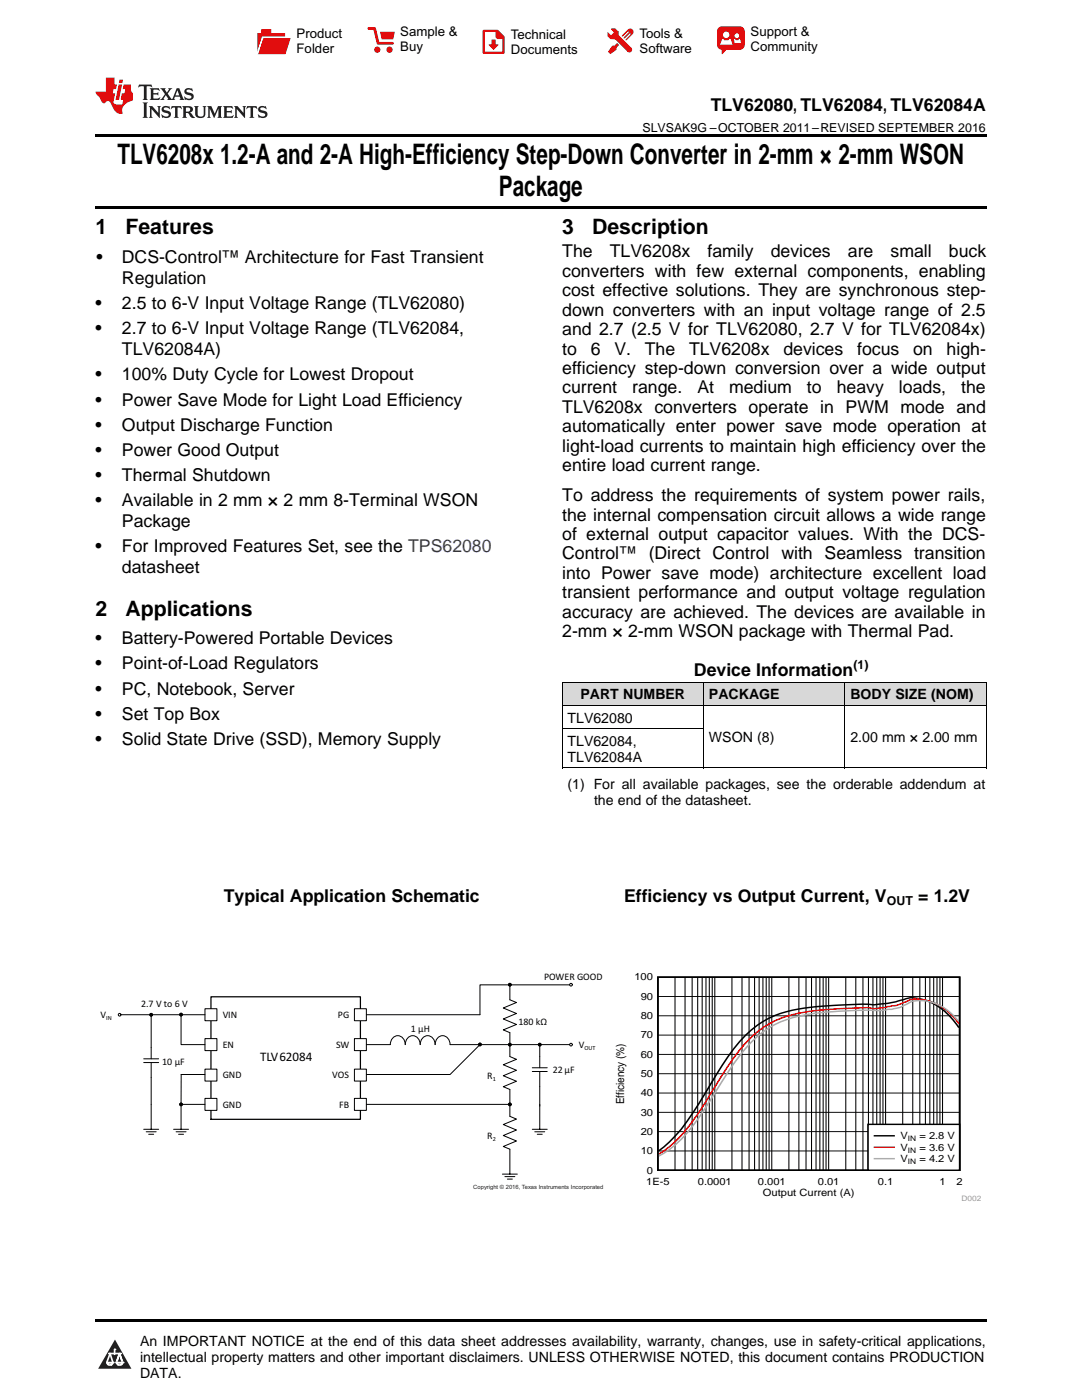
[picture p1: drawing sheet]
<svg xmlns="http://www.w3.org/2000/svg" width="216mm" height="279mm" viewBox="0 0 216 279" stroke-linecap="round" stroke-linejoin="round" font-family="sans-serif">
<defs><g id="words">
<g font-size="5.6">
<text x="23.4" y="32.8">TLV6208x 1.2-A and 2-A High-Efficiency Step-Down Converter in 2-mm × 2-mm WSON</text>
<text x="99.6" y="39.2">Package</text>
</g>
<g font-size="4.2">
<text x="19" y="46.7">1</text>
<text x="25" y="46.7">Features</text>
<text x="112.2" y="46.7">3</text>
<text x="118.2" y="46.7">Description</text>
<text x="19" y="122.9">2</text>
<text x="25" y="122.9">Applications</text>
</g>
<g font-size="3.5">
<text x="141.8" y="22.2">TLV62080, TLV62084, TLV62084A</text>
<text x="19.2" y="52.4">•</text>
<text x="24.3" y="52.4">DCS-Control™ Architecture for Fast Transient</text>
<text x="112.2" y="51.4">The</text>
<text x="121.7" y="51.4">TLV6208x</text>
<text x="141.2" y="51.4">family</text>
<text x="153.8" y="51.4">devices</text>
<text x="169.2" y="51.4">are</text>
<text x="177.7" y="51.4">small</text>
<text x="189.4" y="51.4">buck</text>
<text x="24.3" y="56.7">Regulation</text>
<text x="112.2" y="55.2">converters with few external components, enabling</text>
<text x="112.2" y="59.1">cost effective solutions. They are synchronous step-</text>
<text x="19" y="61.7">•</text>
<text x="24.3" y="61.7">2.5 to 6-V Input Voltage Range (TLV62080)</text>
<text x="112.2" y="63">down converters with an input voltage range of 2.5</text>
<text x="19" y="66.7">•</text>
<text x="24.3" y="66.7">2.7 to 6-V Input Voltage Range (TLV62084,</text>
<text x="24.3" y="70.9">TLV62084A)</text>
<text x="112.2" y="66.9">and 2.7 (2.5 V for TLV62080, 2.7 V for TLV62084x)</text>
<text x="112.2" y="70.8">to</text>
<text x="117.9" y="70.8">6</text>
<text x="122.6" y="70.8">V.</text>
<text x="128.7" y="70.8">The</text>
<text x="137.5" y="70.8">TLV6208x</text>
<text x="156.3" y="70.8">devices</text>
<text x="171" y="70.8">focus</text>
<text x="182.2" y="70.8">on</text>
<text x="188.9" y="70.8">high-</text>
<text x="19" y="75.9">•</text>
<text x="24.3" y="75.9">100% Duty Cycle for Lowest Dropout</text>
<text x="112.2" y="74.6">efficiency step-down conversion over a wide output</text>
<text x="19" y="80.9">•</text>
<text x="24.3" y="80.9">Power Save Mode for Light Load Efficiency</text>
<text x="112.2" y="78.5">current</text>
<text x="112.2" y="82.4">TLV6208x converters operate in PWM mode and</text>
<text x="126.2" y="78.5">range.</text>
<text x="139.2" y="78.5">At</text>
<text x="145.5" y="78.5">medium</text>
<text x="161" y="78.5">to</text>
<text x="167" y="78.5">heavy</text>
<text x="179.4" y="78.5">loads,</text>
<text x="191.8" y="78.5">the</text>
<text x="19" y="85.9">•</text>
<text x="24.3" y="85.9">Output Discharge Function</text>
<text x="112.2" y="86.3">automatically enter power save mode operation at</text>
<text x="19" y="90.9">•</text>
<text x="19" y="96">•</text>
<text x="24.3" y="90.9">Power Good Output</text>
<text x="24.3" y="96">Thermal Shutdown</text>
<text x="112.2" y="90.2">light-load currents to maintain high efficiency over the</text>
<text x="112.2" y="94.1">entire load current range.</text>
<text x="19" y="101">•</text>
<text x="24.3" y="101">Available in 2 mm × 2 mm 8-Terminal WSON</text>
<text x="112.2" y="100">To address the requirements of system power rails,</text>
<text x="24.3" y="105.2">Package</text>
<text x="112.2" y="103.9">the internal compensation circuit allows a wide range</text>
<text x="112.2" y="107.8">of external output capacitor values. With the DCS-</text>
<text x="19" y="110.2">•</text>
<text x="24.3" y="110.2">For Improved Features Set, see the TPS62080</text>
<text x="112.2" y="111.7">Control™ (Direct Control with Seamless transition</text>
<text x="24.3" y="114.4">datasheet</text>
<text x="112.2" y="115.5">into Power save mode) architecture excellent load</text>
<text x="112.2" y="119.4">transient performance and output voltage regulation</text>
<text x="112.2" y="123.3">accuracy are achieved. The devices are available in</text>
<text x="19" y="128.6">•</text>
<text x="24.3" y="128.6">Battery-Powered Portable Devices</text>
<text x="112.2" y="127.2">2-mm × 2-mm WSON package with Thermal Pad.</text>
<text x="19" y="133.6">•</text>
<text x="24.3" y="133.6">Point-of-Load Regulators</text>
<text x="138.5" y="134.9">Device Information</text>
<text x="19" y="138.6">•</text>
<text x="19" y="143.6">•</text>
<text x="24.3" y="138.6">PC, Notebook, Server</text>
<text x="24.3" y="143.6">Set Top Box</text>
<text x="19" y="148.6">•</text>
<text x="24.3" y="148.6">Solid State Drive (SSD), Memory Supply</text>
<text x="44.7" y="179.9">Typical Application Schematic</text>
<text x="124.5" y="179.9">Efficiency vs Output Current, V</text>
<text x="183.2" y="179.9">= 1.2V</text>
</g>
<g font-size="2.8">
<text x="115.8" y="139.6">PART NUMBER</text>
<text x="141.5" y="139.6">PACKAGE</text>
<text x="169.7" y="139.6">BODY SIZE (NOM)</text>
<text x="113.2" y="144.2">TLV62080</text>
<text x="113.2" y="148.9">TLV62084,</text>
<text x="141.5" y="148.1">WSON (8)</text>
<text x="169.7" y="148.1">2.00 mm × 2.00 mm</text>
<text x="113.2" y="152">TLV62084A</text>
<text x="113.2" y="157.6">(1) For all available packages, see the orderable addendum at</text>
<text x="118.5" y="160.7">the end of the datasheet.</text>
<text x="27.9" y="268.6">An IMPORTANT NOTICE at the end of this data sheet addresses availability, warranty, changes, use in safety-critical applications,</text>
<text x="27.9" y="271.8">intellectual property matters and other important disclaimers. UNLESS OTHERWISE NOTED, this document contains PRODUCTION</text>
<text x="27.9" y="275">DATA.</text>
</g>
<g font-size="2.6">
<text x="59.2" y="7.6">Product</text>
<text x="59.2" y="10.6">Folder</text>
<text x="79.9" y="7.3">Sample &amp;</text>
<text x="79.9" y="10.2">Buy</text>
<text x="101.9" y="7.8">Technical</text>
<text x="101.9" y="10.8">Documents</text>
<text x="127.6" y="7.6">Tools &amp;</text>
<text x="127.6" y="10.6">Software</text>
<text x="149.8" y="7.2">Support &amp;</text>
<text x="149.8" y="10.2">Community</text>
<text x="51.9" y="211.8">TLV62084</text>
</g>
<g font-size="2.5">
<text x="128.2" y="26.3">SLVSAK9G –OCTOBER 2011–REVISED SEPTEMBER 2016</text>
<text x="170.3" y="133.5">(1)</text>
<text x="177" y="180.6">OUT</text>
</g>
<text font-size="2.2" x="124.6" y="220.4" transform="rotate(-90 124.6 220.4)">Efficiency (%)</text>
<g font-size="2">
<text x="108.5" y="195.6">POWER GOOD</text>
<text x="126.6" y="195.7">100</text>
<text x="20.1" y="203.1">V</text>
<text x="28.2" y="201">2.7 V to 6 V</text>
<text x="44.4" y="203.1">VIN</text>
<text x="67.4" y="203.1">PG</text>
<text x="127.8" y="203.4">80</text>
<text x="127.8" y="199.5">90</text>
<text x="44.4" y="209.1">EN</text>
<text x="67" y="209.1">SW</text>
<text x="82" y="205.9">1 µH</text>
<text x="103.5" y="204.5">180 kΩ</text>
<text x="115.5" y="209.2">V</text>
<text x="127.8" y="207.2">70</text>
<text x="32.4" y="212.6">10 µF</text>
<text x="44.4" y="215.1">GND</text>
<text x="66.3" y="215.1">VOS</text>
<text x="97.2" y="215.3">R</text>
<text x="110.3" y="214.2">22 µF</text>
<text x="127.8" y="214.9">50</text>
<text x="127.8" y="211.1">60</text>
<text x="44.4" y="221">GND</text>
<text x="67.7" y="221">FB</text>
<text x="127.8" y="218.8">40</text>
<text x="97.2" y="227.2">R</text>
<text x="127.8" y="226.5">20</text>
<text x="127.8" y="222.6">30</text>
<text x="179.7" y="227.4">V</text>
<text x="183.4" y="227.4">= 2.8 V</text>
<text x="127.8" y="230.4">10</text>
<text x="179.7" y="229.7">V</text>
<text x="179.7" y="231.9">V</text>
<text x="183.4" y="229.7">= 3.6 V</text>
<text x="183.4" y="231.9">= 4.2 V</text>
<text x="128.9" y="236.5">1E-5</text>
<text x="129.1" y="234.2">0</text>
<text x="139.2" y="236.5">0.0001</text>
<text x="151.2" y="236.5">0.001</text>
<text x="152.2" y="238.8">Output Current (A)</text>
<text x="163.2" y="236.5">0.01</text>
<text x="175.2" y="236.5">0.1</text>
<text x="187.4" y="236.5">1</text>
<text x="190.9" y="236.5">2</text>
</g>
<g font-size="1.5">
<text x="181.2" y="227.7">IN</text>
<text x="181.2" y="230">IN</text>
<text x="181.2" y="232.3">IN</text>
</g>
<text font-size="1.5" fill="#999" x="191.9" y="239.6">D002</text>
<g font-size="1.2">
<text x="21.2" y="203.5">IN</text>
<text x="116.6" y="209.5">OUT</text>
<text x="98.4" y="215.7">1</text>
<text x="98.4" y="227.6">2</text>
</g>
<text font-size="1.2" fill="#231f20" x="94.4" y="237.2">Copyright © 2016, Texas Instruments Incorporated</text>
</g></defs>
<g fill="#d8d8d8">
<path d="M112.2 136.2h28.2v4.6h-28.2z"/>
<path d="M140.4 136.2h28.2v4.6h-28.2z"/>
<path d="M168.6 136.2h28.2v4.6h-28.2z"/>
</g>
<path d="M22.9 267.3l3.3 5.9h-6.6z" fill="#231f20"/>
<path d="M21.3 271.9h1.2l-.3 .5h-.3a.53 .53 0 0 1-.6-.5z" fill-rule="evenodd" fill="#fff"/>
<path d="M21.3 271.9h1.2l-.3 .5h-.3a.53 .53 0 0 1-.6-.5z" fill="none" stroke="#231f20" stroke-width=".33"/>
<path d="M21.3 271.9l1.2 .1-.3 .4h-.5z" fill="none" stroke="#fff" stroke-width=".33"/>
<path d="M22.9 270.2h.1" fill="none" stroke="#fff" stroke-width=".33"/>
<path d="M22.9 269.3v.9z" fill="#fff"/>
<path d="M22.9 269.3v.9z" fill="none" stroke="#fff" stroke-width=".33"/>
<circle cx="22.9" cy="269.3" r=".16" fill="#fff"/>
<path d="M21.8 270.1h.1" fill="none" stroke="#fff" stroke-width=".33"/>
<path d="M21.8 270.1h2.2z" fill="#fff"/>
<path d="M21.8 270.1h2.2z" fill="none" stroke="#fff" stroke-width=".33"/>
<circle cx="24" cy="270.1" r=".16" fill="#fff"/>
<path d="M23.2 271.9h.1" fill="none" stroke="#fff" stroke-width=".33"/>
<path d="M23.8 270.1l-.6 1.8z" fill="#fff"/>
<path d="M23.8 270.1l-.6 1.8z" fill="none" stroke="#fff" stroke-width=".33"/>
<path d="M23.8 270.1l.7 1.8z" fill="#fff"/>
<path d="M23.8 270.1l.7 1.8z" fill="none" stroke="#fff" stroke-width=".33"/>
<path d="M24.4 271.9h.1" fill="none" stroke="#fff" stroke-width=".33"/>
<circle cx="21.3" cy="271.9" r=".16" fill="#fff"/>
<path d="M22 270.1l-.7 1.8z" fill="#fff"/>
<path d="M22 270.1l-.7 1.8z" fill="none" stroke="#fff" stroke-width=".33"/>
<path d="M22 270.1l.5 1.8z" fill="#fff"/>
<path d="M22 270.1l.5 1.8z" fill="none" stroke="#fff" stroke-width=".33"/>
<circle cx="22.5" cy="271.9" r=".16" fill="#fff"/>
<path d="M23.3 271.9h1.2a.63 .63 0 0 1-.6 .5 .63 .63 0 0 1-.6-.5z" fill-rule="evenodd" fill="#fff"/>
<path d="M23.3 271.9h1.2a.63 .63 0 0 1-.6 .5 .63 .63 0 0 1-.6-.5z" fill="none" stroke="#231f20" stroke-width=".33"/>
<path d="M23.3 271.9h1.2l-.4 .5h-.5z" fill="none" stroke="#fff" stroke-width=".33"/>
<path d="M23.2 271.9h.1" fill="none" stroke="#fff" stroke-width=".33"/>
<circle cx="24.5" cy="271.9" r=".16" fill="#fff"/>
<path d="M19 263.2h177.8v.5h-177.8z" fill="#000"/>
<path d="M131.3 195h60.2v38.5h-60.2zM191.3 205.1a11.7 11.7 0 0 0-9.7-6 24.1 24.1 0 0 1-9.6 1.3l-4.6 .2a43.2 43.2 0 0 0-12.8 2.1 21 21 0 0 0-9.3 8.2l-5.9 9.4a30.6 30.6 0 0 1-8 9.4" fill="none" stroke="#000" stroke-width=".31"/>
<g fill="none" stroke="#000" stroke-width=".2">
<path d="M131.3 198.9h60.2M134.7 195v38.6M136.7 195v38.6M138.1 195v38.6M139.2 195v38.6M140.1 195v38.6M140.9 195v38.6M141.5 195v38.6M142.1 195v38.6M142.6 195v38.6M146 195v38.6M148.1 195v38.6"/>
<path d="M149.5 195v38.6M150.6 195v38.6M151.5 195v38.6M152.2 195v38.6M152.9 195v38.6M153.5 195v38.6M154 195v38.6M157.4 195v38.6M159.4 195v38.6M160.8 195v38.6M161.9 195v38.6M162.8 195v38.6"/>
<path d="M163.6 195v38.6M164.2 195v38.6M164.8 195v38.6M165.3 195v38.6M168.8 195v38.6M170.8 195v38.6M172.2 195v38.6M173.3 195v38.6M174.2 195v38.6M174.9 195v38.6M175.6 195v38.6M176.2 195v38.6"/>
<path d="M176.7 195v38.6M180.1 195v38.6M182.1 195v38.6M183.5 195v38.6M184.7 195v38.6M185.5 195v38.6M186.3 195v38.6M187 195v38.6M187.6 195v38.6M188.1 195v38.6M131.3 218.1h60.2M131.3 214.3h60.2"/>
<path d="M131.3 210.4h60.2M131.3 206.6h60.2M131.3 202.7h60.2M131.3 229.7h60.2M131.3 225.8h60.2M131.3 222h60.2"/>
</g>
<path d="M191.3 204.3a10.1 10.1 0 0 0-9.7-4.8l-.4 .2a8.7 8.7 0 0 1-4.1 1.2l-.4 .2-2.3 .2-1.2-.2-3.5 .1a55.3 55.3 0 0 0-12.8 1.6 18.5 18.5 0 0 0-9.3 6.8l-2.3 3.2-5.9 9.3a26.1 26.1 0 0 1-8 8.3" fill="none" stroke="#f00" stroke-width=".31"/>
<path d="M191.3 203.9a9.4 9.4 0 0 0-9.3-4.1l-.4 .2a7.4 7.4 0 0 1-4.5 1.4 9.5 9.5 0 0 1-3.9 .2l-3.5 .1a42.5 42.5 0 0 0-14 2.2 21.7 21.7 0 0 0-9.3 8.4l-5.8 9.1a27.5 27.5 0 0 1-8.1 8.8l-1.1 .5" fill="none" stroke="#aaa" stroke-width=".31"/>
<path d="M173.2 224.4h18.3v9.1h-18.3z" fill-rule="evenodd" fill="#fff"/>
<path d="M173.2 224.4h18.3v9.1h-18.3zM174.5 226.7h3.9" fill="none" stroke="#000" stroke-width=".31"/>
<path d="M174.5 229h3.9" fill="none" stroke="#f00" stroke-width=".31"/>
<path d="M174.5 231.2h3.9" fill="none" stroke="#aaa" stroke-width=".31"/>
<path d="M42.1 198.9h29.8v24.5h-29.8z" fill="none" stroke="#000" stroke-width=".25"/>
<path d="M70.7 201.3h2.4v2.4h-2.4z" fill-rule="evenodd" fill="#fff"/>
<path d="M70.7 201.3h2.4v2.4h-2.4z" fill="none" stroke="#000" stroke-width=".2"/>
<path d="M70.7 207.3h2.4v2.4h-2.4z" fill-rule="evenodd" fill="#fff"/>
<path d="M70.7 207.3h2.4v2.4h-2.4z" fill="none" stroke="#000" stroke-width=".2"/>
<path d="M70.7 213.4h2.4v2.4h-2.4z" fill-rule="evenodd" fill="#fff"/>
<path d="M70.7 213.4h2.4v2.4h-2.4z" fill="none" stroke="#000" stroke-width=".2"/>
<path d="M70.7 219.2h2.4v2.4h-2.4z" fill-rule="evenodd" fill="#fff"/>
<path d="M70.7 219.2h2.4v2.4h-2.4z" fill="none" stroke="#000" stroke-width=".2"/>
<path d="M40.9 201.3h2.4v2.4h-2.4z" fill-rule="evenodd" fill="#fff"/>
<path d="M40.9 201.3h2.4v2.4h-2.4z" fill="none" stroke="#000" stroke-width=".2"/>
<path d="M40.9 207.3h2.4v2.4h-2.4z" fill-rule="evenodd" fill="#fff"/>
<path d="M40.9 207.3h2.4v2.4h-2.4z" fill="none" stroke="#000" stroke-width=".2"/>
<path d="M40.9 213.4h2.4v2.4h-2.4z" fill-rule="evenodd" fill="#fff"/>
<path d="M40.9 213.4h2.4v2.4h-2.4z" fill="none" stroke="#000" stroke-width=".2"/>
<path d="M40.9 219.2h2.4v2.4h-2.4z" fill-rule="evenodd" fill="#fff"/>
<g fill="none" stroke="#000" stroke-width=".2">
<path d="M112.2 136.1h84.6M112.2 136.1v17.2M140.4 136.1v17.2M168.6 136.1v17.2M196.8 136.1v17.2M112.2 153.3h84.6M112.2 145.4h28.2M112.2 140.8h84.6M101.7 196.5v3l1.4 .6-2.7 1.1 2.7 1.1-2.7 1.1 2.7 1.1-2.7 1 1.3 .6v4.8l1.4 .5-2.7 1.1 2.7 1.1-2.7 1.1 2.7 1.1-2.7 1.1 1.3 .5v5.4l1.4 .5-2.7 1.1 2.7 1.1-2.7 1.1 2.7 1.1-2.7 1.1 1.3 .6v4.9M113.7 196.5h-17.9v6h-22.7M24.2 202.5h16.7M28.7 212.1h3"/>
<path d="M28.7 211.3h3M30.2 202.5v8.8M30.2 212.1v13.3M36.1 202.5v6h4.8M36.1 214.4h4.8M36.2 214.4l-.1 6M40.9 219.2h2.4v2.4h-2.4zM73.1 208.5h4.8a1.52 1.52 0 0 1 1.5-1.8 1.52 1.52 0 0 1 1.5 1.8 1.52 1.52 0 0 1 1.5-1.8 1.52 1.52 0 0 1 1.4 1.8 1.52 1.52 0 0 1 1.5-1.8 1.52 1.52 0 0 1 1.5 1.8 1.52 1.52 0 0 1 1.5-1.8 1.52 1.52 0 0 1 1.5 1.8h23.9M95.8 208.5l-6 5.9h-16.7M106.2 213.8h3M106.2 213.1h3M107.7 208.5v4.6"/>
<path d="M107.7 213.8v11.6M28.7 225.4h3M29.2 225.9h2M29.7 226.4h1M34.6 225.4h3M35.1 225.9h2M35.6 226.4h1M36.1 220.4h4.8M36.1 220.4v5M73.1 220.4h28.6M100.2 234.3h3M100.7 234.8h2"/>
<path d="M101.2 235.3h1M106.2 225.4h3M106.7 225.9h2M107.2 226.4h1"/>
<circle cx="101.7" cy="196.5" r=".27"/>
<circle cx="113.9" cy="196.5" r=".27"/>
<circle cx="23.9" cy="202.5" r=".27"/>
<circle cx="30.2" cy="202.5" r=".27"/>
<circle cx="36.1" cy="202.5" r=".27"/>
<circle cx="95.8" cy="208.4" r=".27"/>
<circle cx="101.7" cy="208.5" r=".27"/>
<circle cx="107.7" cy="208.5" r=".27"/>
<circle cx="113.9" cy="208.5" r=".27"/>
<circle cx="36.1" cy="220.4" r=".27"/>
<circle cx="101.7" cy="220.4" r=".27"/>
</g>
<g fill="#000">
<circle cx="101.7" cy="196.5" r=".27"/>
<circle cx="30.2" cy="202.5" r=".27"/>
<circle cx="36.1" cy="202.5" r=".27"/>
<circle cx="95.8" cy="208.4" r=".27"/>
<circle cx="101.7" cy="208.5" r=".27"/>
<circle cx="107.7" cy="208.5" r=".27"/>
<circle cx="36.1" cy="220.4" r=".27"/>
<circle cx="101.7" cy="220.4" r=".27"/>
</g>
<path d="M19 26.8h177.8v.6h-177.8zM19 41.2h177.8v.5h-177.8zM112.2 153.3h.1zM168.5 153.3h.1zM196.7 153.3h.1z" fill="#000"/>
<path d="M27.7 16.9l-.1 .6 .6-.3h.5v.2v2.2l-.2 .4h1l-.2-.4v-2.2v-.2h.5l.6 .3-.2-.6zM29.9 17.6l.2 .4v1.6l-.2 .4h1.9l.1-.6a1.09 1.09 0 0 1-1.3 .1v-.6h.6l.4 .2v-.7l-.2 .2h-.8v-.6l.2-.1a1.01 1.01 0 0 1 1 .3l-.1-.6zM32 17.6l.9 1.2-1 1.2h.9l-.2-.3 .5-.7 .5 .7-.3 .3h1.7l-.2-.3 .1-.4h1l.1 .4-.2 .3h1l-.3-.4-.7-2h-.5l-1 2.2-.8-1.1 .9-1.1h-.9l.2 .2-.4 .7-.4-.7 .2-.2zM35.4 18l.4 1h-.8zM37 17.7a.66 .66 0 0 0-.2 .8 .66 .66 0 0 0 .6 .4l.7 .2 .1 .2a.8 .8 0 0 1-.7 .4 .8 .8 0 0 1-.7-.5l.1 .8 .2-.2a.94 .94 0 0 0 1.1 .1 .94 .94 0 0 0 .4-.9 1.48 1.48 0 0 0-1.3-.6v-.4a1.1 1.1 0 0 1 1.2 .2l-.2-.6-.2 .1-.5-.1zM28.5 20.4l.2 .4v2.3l-.2 .4h1l-.2-.4v-2.3l.2-.4zM29.7 21.2l.2 .4v1.5l-.2 .4h.8l-.3-.4 .1-1.3 1.6 1.8v-2l.2-.4h-.7l.2 .2v1.1l-1.2-1.3zM32.5 21.3a.66 .66 0 0 0-.2 .8 .66 .66 0 0 0 .6 .4l.6 .2 .2 .2a.8 .8 0 0 1-.8 .4 .8 .8 0 0 1-.7-.5l.2 .7 .2-.1a.94 .94 0 0 0 1 .1 .94 .94 0 0 0 .5-1 1.47 1.47 0 0 0-1.3-.6l-.1-.3a1.1 1.1 0 0 1 1.3 .2l-.2-.6-.2 .1-.5-.2zM34.3 21.2l-.2 .6a.64 .64 0 0 1 .8-.3v1.6l-.2 .4h1l-.3-.4 .1-1.6a.66 .66 0 0 1 .8 .3l-.2-.6zM36.3 21.2l.3 .4v1.5l-.3 .4h1l-.2-.2v-.7h.5l.1 .1a.8 .8 0 0 0 1.2 .7l-1-1a.62 .62 0 0 0 .6-.5 .62 .62 0 0 0-.6-.7zM37.1 21.5h.1a.48 .48 0 0 1 .6 0 .48 .48 0 0 1 .1 .6l-.2 .1-.6 .1zM38.7 21.2l.2 .2a2.29 2.29 0 0 0 .4 2 1.05 1.05 0 0 0 1.7-.7v-1.3l.2-.2h-.8l.2 .4v1.1a.61 .61 0 0 1-.6 .6 .61 .61 0 0 1-.6-.6v-1.1l.3-.4zM41.3 21.2l.3 .4v1.5l-.3 .4h.8l-.2-.4v-1.4l.8 1.9 .9-1.9v1.4l-.2 .4h.9l-.2-.4v-1.5l.2-.4h-.8l-.7 1.5-.6-1.5zM44.5 21.2l.2 .4v1.5l-.2 .4h1.9l.2-.6a1.1 1.1 0 0 1-1.4 .2v-.7h.6l.4 .2v-.6l-.2 .1-.8 .1v-.6l.2-.1a1.02 1.02 0 0 1 1.1 .2l-.2-.5zM46.7 21.2l.2 .4v1.5l-.2 .4h.8l-.3-.4 .1-1.3 1.6 1.8v-2l.2-.4h-.7l.2 .2v1.1l-1.2-1.3zM49.3 21.2l-.1 .6a.64 .64 0 0 1 .8-.3v1.6l-.3 .4h1l-.2-.4v-1.6a.66 .66 0 0 1 .8 .3l-.1-.6zM51.7 21.3a.66 .66 0 0 0-.2 .7 .66 .66 0 0 0 .7 .5l.6 .2 .1 .2a.8 .8 0 0 1-.7 .4 .8 .8 0 0 1-.7-.5l.1 .7 .2-.1a.94 .94 0 0 0 1.1 .1 .94 .94 0 0 0 .4-1 1.48 1.48 0 0 0-1.2-.6l-.1-.3a1.1 1.1 0 0 1 1.2 .2l-.2-.6-.1 .1-.6-.2z" fill="#231f20"/>
<path d="M21.1 15.5v2.8h-2v.4l.9 .9a.96 .96 0 0 0 1 1 .59 .59 0 0 1 .5-.4 .59 .59 0 0 1 .5 .3l.4 .8a1.61 1.61 0 0 0 2.1 1.3 1.63 1.63 0 0 1 1.1-2.2l.9-.3v-1.5a1.6 1.6 0 0 1-.4-1.7h-1.4l-.2 .9h.5l-.2 .8h-.5l-.2 1v.3h.5l-.2 .9h-.7a.74 .74 0 0 1-1-.6l.3-1.6h-.5l.2-.8h.5l.1-.9h-.4v-1.4zM23.7 16.9l-.7 3h.8l.6-3zM23.8 15.9l-.1 .7h.7l.2-.7z" fill="#ee1d23"/>
<g fill="#d60000">
<path d="M52.1 5.8h2v.8h2.8v4.2h-5.5v-4.2h.7z" fill-rule="evenodd"/>
<path d="M52.4 7.5h5.6l-1 3.3h-5.6z" fill-rule="evenodd"/>
</g>
<path d="M52.4 7.4h5.7l-.1 .1h-5.5l-1.1 3.3z" fill-rule="evenodd" fill="#fff"/>
<path d="M52.4 7.4h5.7l-.1 .1h-5.5l-1.1 3.3z" fill="none" stroke="#fff" stroke-width=".2"/>
<path d="M73.6 5.7h1.1l.7 2.9h2.9" fill="none" stroke="#d60000" stroke-width=".55"/>
<g fill="#d60000">
<path d="M75.8 6.3h3l-.4 1.6h-2.2z" fill-rule="evenodd"/>
<circle cx="75.3" cy="9.9" r=".62"/>
<circle cx="77.7" cy="9.9" r=".62"/>
</g>
<path d="M96.5 6.2h2.7l1.3 1.2v3.1h-4z" fill="none" stroke="#d60000" stroke-width=".44"/>
<g fill="#d60000">
<path d="M98.1 7.9h.8v1h.5l-.9 1.1-1-1v-.1h.6z" fill-rule="evenodd"/>
<path d="M98.9 6.2h.3l1.3 1.2v.4h-1.3l-.3-.4z" fill-rule="evenodd"/>
<path d="M121.9 5.7h.8l.7 .6 .1 .7 2.5 2.5-.8 .8-2.3-2.3-1.1-.2-.6-.6v-.8l.7 .6 .5-.4v-.2l-.5-.5z" fill-rule="evenodd"/>
<path d="M122.2 9.1h.4l.5-.5 .4 .4-.5 .5v.4l-1.2 .9-.5-.5z" fill-rule="evenodd"/>
<path d="M125.3 5.9a.67 .67 0 0 1 .9 0 .67 .67 0 0 1 0 .9z" fill-rule="evenodd"/>
<path d="M125.3 5.9l.9 .9-1.2 1.2h-.2v-.2l1-.9v-.2h-.2l-.9 1h-.2v-.2l.9-1 .1-.2h-.3l-.9 1h-.2v-.2z" fill-rule="evenodd"/>
<circle cx="125.6" cy="9.9" r=".54"/>
</g>
<path d="M123.3 6.3v.7" fill="none" stroke="#d60000" stroke-width=".2"/>
<g fill="#d60000">
<path d="M143.4 5.5l.6-.2h3.6a.95 .95 0 0 1 1 .9v2.8a.95 .95 0 0 1-1 .9h-3.6a.95 .95 0 0 1-.9-.9v-2.8z" fill-rule="evenodd"/>
<path d="M144 9.9h.9l-.7 .9h-.2z" fill-rule="evenodd"/>
</g>
<g fill="#fff">
<path d="M146.6 8.6h1.3z"/>
<path d="M144.1 7.8h.3l.1 .2h.8l.2-.2h.3l.4 1.1h-2.5z" fill-rule="evenodd"/>
<path d="M146.4 7.8h.3l.1 .2h.5l.2-.2h.2l.2 .8h-1.3z" fill-rule="evenodd"/>
<circle cx="144.9" cy="6.9" r=".65"/>
<circle cx="147" cy="7.1" r=".48"/>
</g>
<use href="#words"/>
</svg>
